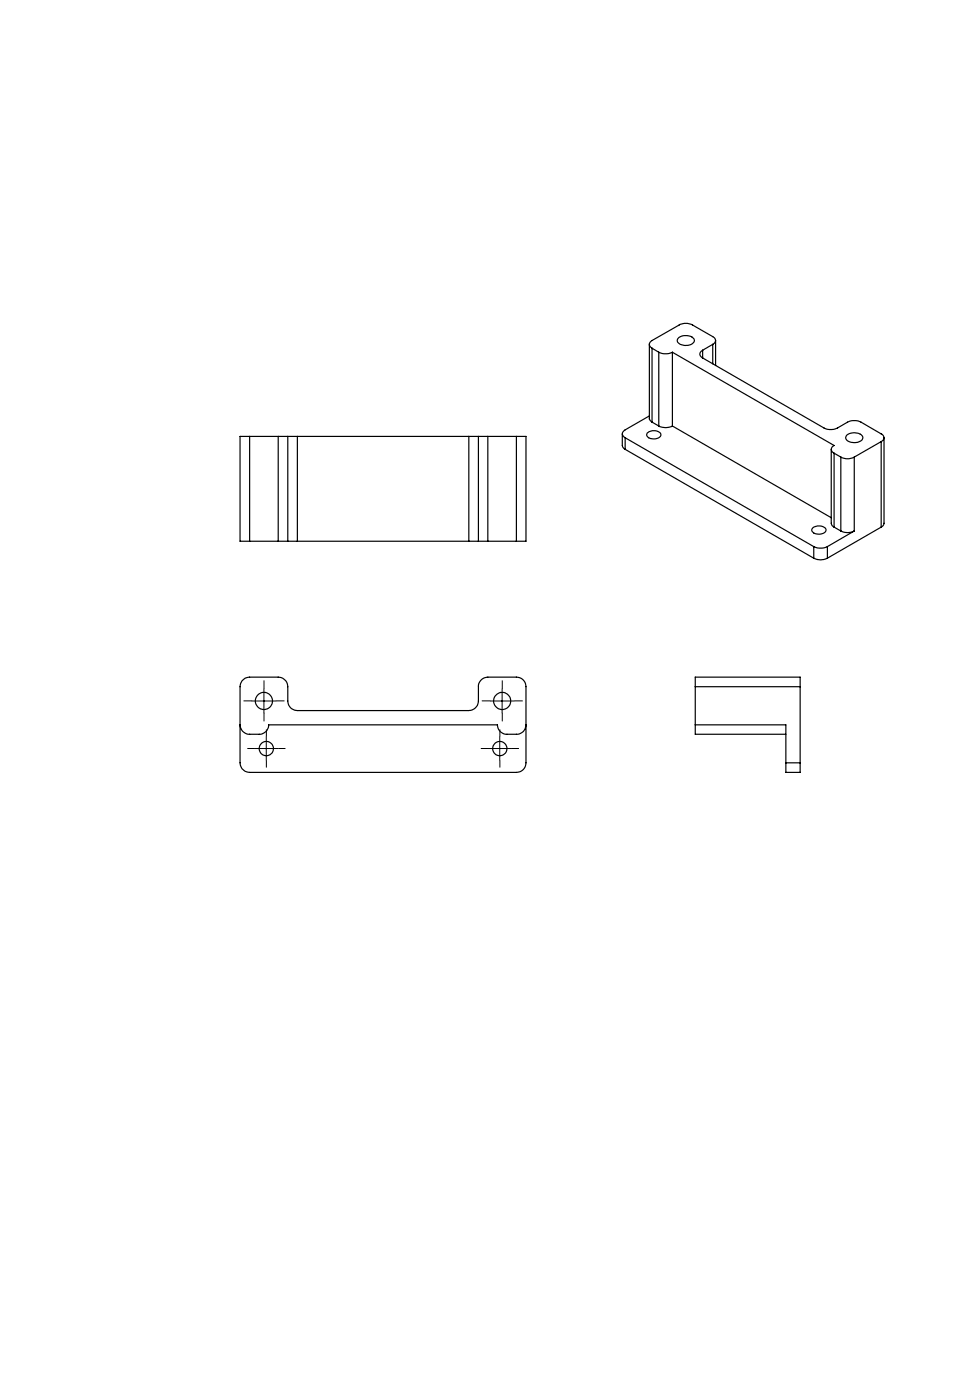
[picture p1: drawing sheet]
<svg xmlns="http://www.w3.org/2000/svg" width="200mm" height="294mm" viewBox="0 0 200 294" stroke-linecap="round" stroke-linejoin="round" font-family="sans-serif">
<g fill="none" stroke="#000" stroke-width=".25">
<path d="M136.3 72.3v15.7l.5 .6M136.8 73.1l1.5 .9M136.8 73.1v15.5M138.3 74a3.4 3.4 0 0 0 2.8 0M138.3 74v15.5M141.1 74l33.9 19.6a.85 .85 0 0 0-.6 .8 .85 .85 0 0 0 .6 .8M141.1 74v15.5M142.3 71.1a2.32 2.32 0 0 1 3.4 .3 1.32 1.32 0 0 1-1.6 1.1 1.57 1.57 0 0 1-2-1.1zM147.5 73.5a.85 .85 0 0 0-.6 .9 .85 .85 0 0 0 .6 .8M147.5 75.2l25.4 14.7a3.3 3.3 0 0 0 2.9 0l2.1-1.3a3.3 3.3 0 0 1 2.8 0l4.2 2.5a.85 .85 0 0 1 .6 .8 .85 .85 0 0 1-.6 .8M147.5 73.5v1.7M149.6 72.3a.85 .85 0 0 0 .6-.8 .85 .85 0 0 0-.6-.8l-4.3-2.4a3 3 0 0 0-2.8 0l-5.7 3.2a.87 .87 0 0 0-.5 .8 .87 .87 0 0 0 .5 .8"/>
<path d="M149.6 72.3l-2.1 1.2M149.6 72.3v4.1M150.2 71.5v5.3M52.4 91.6h-2v22.1h2M52.4 91.6h6M52.4 91.6v22.1M58.4 91.6h2M58.4 91.6v22.1M60.4 91.6h2M60.4 91.6v22.1M62.4 91.6h36M62.4 91.6v22.1"/>
<path d="M98.4 91.6h2M98.4 91.6v22.1M100.4 91.6h2M100.4 91.6v22.1M102.4 91.6v22.1M102.4 91.6h6M108.4 91.6h2v22.1h-2M108.4 91.6v22.1M130.6 91.1v2.5l.1 .3 .5 .5M131.2 91.9l39.6 22.9M131.2 94.4l39.6 22.8M131.2 91.9v2.5"/>
<path d="M135.9 90.9a1.94 1.94 0 0 1 2.8 .3 1.2 1.2 0 0 1-1.6 1 1.03 1.03 0 0 1-1.3-1.2zM136.3 87.3l-5.1 3a.87 .87 0 0 0-.6 .8 .87 .87 0 0 0 .6 .8M136.8 88.6l1.5 .9M138.3 89.5a3.1 3.1 0 0 0 2.8 0M141.1 89.5l33.3 19.2M174.4 94.4v15.5l.3 .5 .3 .3M175 95.2l1.5 .8M175 95.2v15.5M176.5 96a3 3 0 0 0 2.8 0M176.5 96v15.5M177.8 91.3a2.59 2.59 0 0 1 3.2 .3 1.09 1.09 0 0 1-1.3 1.3 1.72 1.72 0 0 1-2.2-1.1zM179.3 96v15.5"/>
<path d="M184.9 92.7v18M184.9 92.7l-5.6 3.3M185.5 91.9v18l-.2 .5-.4 .3M52.4 113.7h6M58.4 113.7h2M60.4 113.7h2M62.4 113.7h36M98.4 113.7h2M100.4 113.7h2M102.4 113.7h6M170.7 110.8a1.99 1.99 0 0 1 2.7 .4 1.52 1.52 0 0 1-2.2 .9 .75 .75 0 0 1-.8-.4 .75 .75 0 0 1 .3-.9zM170.8 117.2a3.1 3.1 0 0 0 2.8 0"/>
<path d="M170.8 114.8a3.4 3.4 0 0 0 2.8 0M170.8 114.8v2.4M173.6 114.8v2.4M175 110.7l1.5 .8M176.5 111.5a3 3 0 0 0 2.8 0M179.3 111.5l-5.7 3.3M184.9 110.7l-11.3 6.5M50.4 152.2a1.99 1.99 0 0 0 2 2h2a1.93 1.93 0 0 0 2-2h48a1.99 1.99 0 0 0 2 2h2a1.93 1.93 0 0 0 2-2M50.8 143l.7-.6 .9-.2h6a2.05 2.05 0 0 1 2 2v3a1.99 1.99 0 0 0 2 2h36a2.05 2.05 0 0 0 2-2v-3a1.99 1.99 0 0 1 2-2h6a1.99 1.99 0 0 1 2 2v16a1.99 1.99 0 0 1-2 2h-56a2.05 2.05 0 0 1-2-2v-16zM145.9 144.2v-2h22v2M145.9 152.2v2h19M145.9 152.2h19v8"/>
<path d="M145.9 144.2h22M145.9 144.2v8M167.9 144.2v16M164.9 160.2v2h3v-2M164.9 160.2h3"/>
<circle cx="55.4" cy="147.2" r="1.79"/>
<circle cx="55.9" cy="157.2" r="1.49"/>
<circle cx="104.9" cy="157.2" r="1.49"/>
<circle cx="105.4" cy="147.2" r="1.8"/>
</g>
<g fill="none" stroke="#000" stroke-width=".21" stroke-dasharray="30.5 1.3 1.3 1.3" stroke-linecap="butt">
<path d="M52.9 147.2h-1.8M53.4 157.2h-1.5M55.4 144.7v-1.8M55.4 149.7v1.8M55.9 154.7v-1.5M55.9 159.7v1.5M57.9 147.2h1.8M58.4 157.2h1.5M102.4 157.2h-1.5M102.9 147.2h-1.8M104.9 154.7v-1.5M104.9 159.7v1.5"/>
<path d="M105.4 144.7v-1.8M105.4 149.7v1.8M107.4 157.2h1.5M107.9 147.2h1.8"/>
</g>
<path d="M52.9 147.2h5M53.4 157.2h5M55.4 144.7v5M55.9 154.7v5M102.4 157.2h5M102.9 147.2h5M104.9 154.7v5M105.4 144.7v5" fill="none" stroke="#000" stroke-width=".21"/>
</svg>
